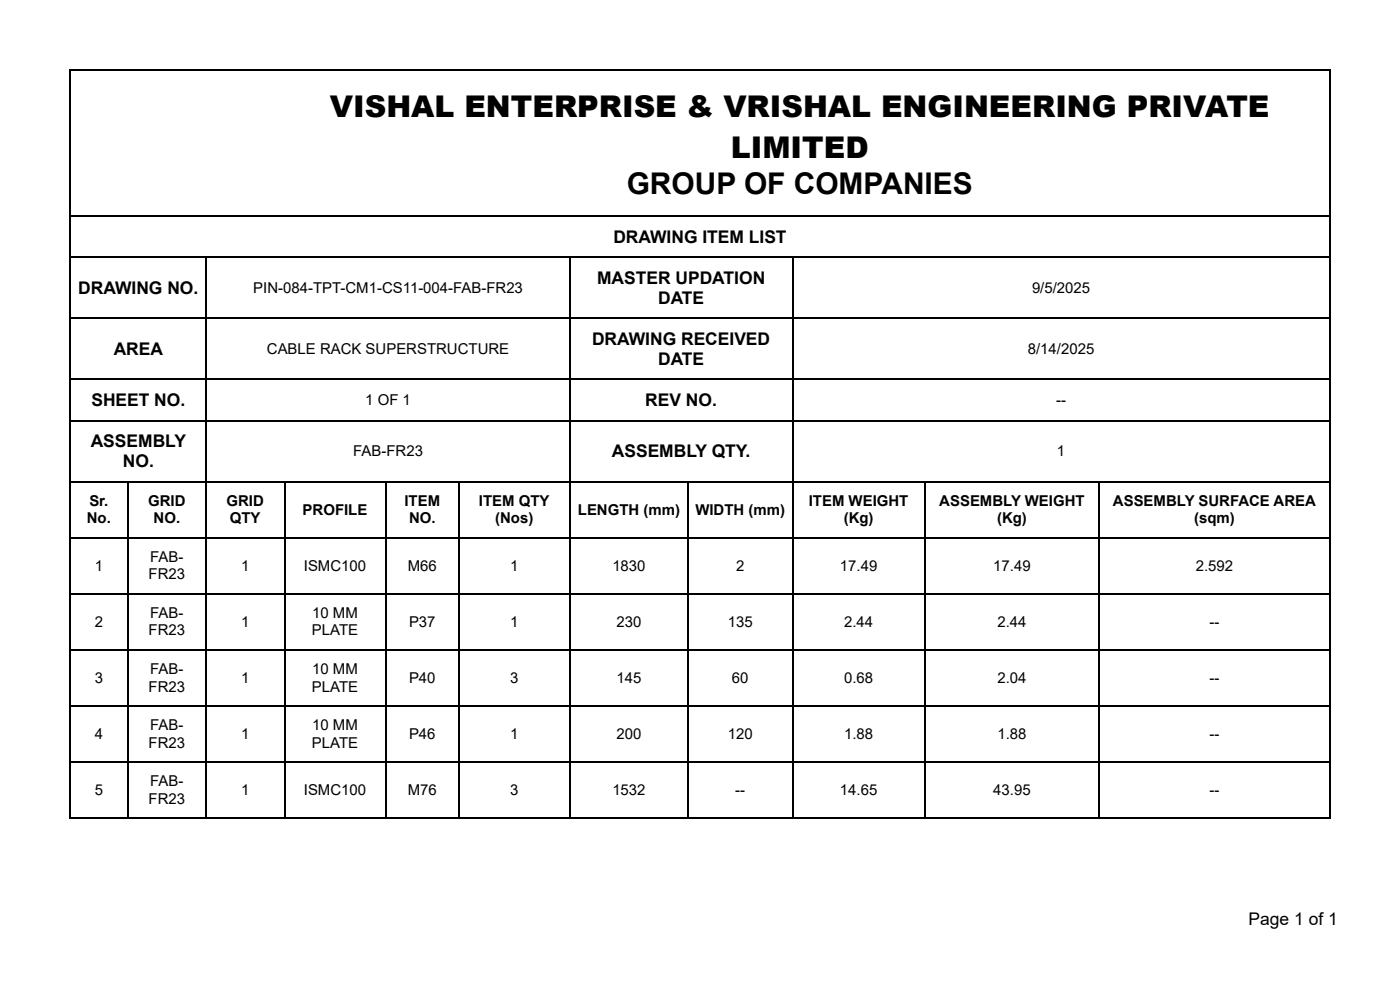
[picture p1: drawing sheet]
<svg xmlns="http://www.w3.org/2000/svg" width="297mm" height="210mm" viewBox="0 0 297 210" stroke-linecap="round" stroke-linejoin="round" font-family="sans-serif">
<defs><g id="words">
<g font-size="6.3">
<text x="70.1" y="24.9">VISHAL ENTERPRISE &amp; VRISHAL ENGINEERING PRIVATE</text>
<text x="155.2" y="33.6">LIMITED</text>
<text x="133.1" y="41.3">GROUP OF COMPANIES</text>
</g>
<g font-size="3.7">
<text x="130.3" y="51.6">DRAWING ITEM LIST</text>
<text x="16.6" y="62.4">DRAWING NO.</text>
<text x="126.8" y="60.3">MASTER UPDATION</text>
<text x="139.8" y="64.6">DATE</text>
<text x="24.1" y="75.4">AREA</text>
<text x="125.7" y="73.3">DRAWING RECEIVED</text>
<text x="139.8" y="77.5">DATE</text>
<text x="19.4" y="86.3">SHEET NO.</text>
<text x="137.1" y="86.3">REV NO.</text>
<text x="19.3" y="95">ASSEMBLY</text>
<text x="26.1" y="99.2">NO.</text>
<text x="130" y="97.1">ASSEMBLY QTY.</text>
<text x="265.2" y="196.3">Page 1 of 1</text>
</g>
<g font-size="3.2">
<text x="53.8" y="62.2">PIN-084-TPT-CM1-CS11-004-FAB-FR23</text>
<text x="219.2" y="62.2">9/5/2025</text>
<text x="56.7" y="75.1">CABLE RACK SUPERSTRUCTURE</text>
<text x="218.3" y="75.1">8/14/2025</text>
<text x="77.6" y="86">1 OF 1</text>
<text x="224.3" y="86">--</text>
<text x="75" y="96.8">FAB-FR23</text>
<text x="224.5" y="96.8">1</text>
<text x="19" y="107.4">Sr.</text>
<text x="31.5" y="107.4">GRID</text>
<text x="48.1" y="107.4">GRID</text>
<text x="85.9" y="107.4">ITEM</text>
<text x="101.7" y="107.4">ITEM QTY</text>
<text x="171.8" y="107.4">ITEM WEIGHT</text>
<text x="199.5" y="107.4">ASSEMBLY WEIGHT</text>
<text x="236.4" y="107.4">ASSEMBLY SURFACE AREA</text>
<text x="18.5" y="111.1">No.</text>
<text x="32.6" y="111.1">NO.</text>
<text x="48.8" y="111.1">QTY</text>
<text x="64.3" y="109.3">PROFILE</text>
<text x="86.9" y="111.1">NO.</text>
<text x="105.2" y="111.1">(Nos)</text>
<text x="122.7" y="109.3">LENGTH (mm)</text>
<text x="147.7" y="109.3">WIDTH (mm)</text>
<text x="179.2" y="111.1">(Kg)</text>
<text x="211.8" y="111.1">(Kg)</text>
<text x="253.6" y="111.1">(sqm)</text>
<text x="31.9" y="119.3">FAB-</text>
<text x="20.1" y="121.2">1</text>
<text x="31.6" y="123">FR23</text>
<text x="51.2" y="121.2">1</text>
<text x="64.5" y="121.2">ISMC100</text>
<text x="86.6" y="121.2">M66</text>
<text x="108.3" y="121.2">1</text>
<text x="130.1" y="121.2">1830</text>
<text x="156.3" y="121.2">2</text>
<text x="178.4" y="121.2">17.49</text>
<text x="211" y="121.2">17.49</text>
<text x="254" y="121.2">2.592</text>
<text x="31.9" y="131.2">FAB-</text>
<text x="66.3" y="131.2">10 MM</text>
<text x="20.1" y="133.1">2</text>
<text x="31.6" y="134.9">FR23</text>
<text x="51.2" y="133.1">1</text>
<text x="66.2" y="134.9">PLATE</text>
<text x="86.9" y="133.1">P37</text>
<text x="108.3" y="133.1">1</text>
<text x="130.9" y="133.1">230</text>
<text x="154.6" y="133.1">135</text>
<text x="179.3" y="133.1">2.44</text>
<text x="211.8" y="133.1">2.44</text>
<text x="256.9" y="133.1">--</text>
<text x="31.9" y="143.1">FAB-</text>
<text x="66.3" y="143.1">10 MM</text>
<text x="20.1" y="145">3</text>
<text x="31.6" y="146.8">FR23</text>
<text x="51.2" y="145">1</text>
<text x="66.2" y="146.8">PLATE</text>
<text x="86.9" y="145">P40</text>
<text x="108.3" y="145">3</text>
<text x="130.9" y="145">145</text>
<text x="155.5" y="145">60</text>
<text x="179.3" y="145">0.68</text>
<text x="211.8" y="145">2.04</text>
<text x="256.9" y="145">--</text>
<text x="31.9" y="155">FAB-</text>
<text x="66.3" y="155">10 MM</text>
<text x="20.1" y="156.9">4</text>
<text x="31.6" y="158.7">FR23</text>
<text x="51.2" y="156.9">1</text>
<text x="66.2" y="158.7">PLATE</text>
<text x="86.9" y="156.9">P46</text>
<text x="108.3" y="156.9">1</text>
<text x="130.9" y="156.9">200</text>
<text x="154.6" y="156.9">120</text>
<text x="179.3" y="156.9">1.88</text>
<text x="211.8" y="156.9">1.88</text>
<text x="256.9" y="156.9">--</text>
<text x="31.9" y="167">FAB-</text>
<text x="20.1" y="168.8">5</text>
<text x="31.6" y="170.7">FR23</text>
<text x="51.2" y="168.8">1</text>
<text x="64.5" y="168.8">ISMC100</text>
<text x="86.6" y="168.8">M76</text>
<text x="108.3" y="168.8">3</text>
<text x="130.1" y="168.8">1532</text>
<text x="156.2" y="168.8">--</text>
<text x="178.4" y="168.8">14.65</text>
<text x="211" y="168.8">43.95</text>
<text x="256.9" y="168.8">--</text>
</g>
</g></defs>
<g fill="none" stroke="#000" stroke-width=".26">
<path d="M14.8 14.9h267.8M14.9 14.8v159M282.4 14.8v159M14.8 45.9h267.8M14.8 54.6h267.8M43.8 54.8v119M121 54.8v119M168.4 54.8v119M14.8 67.6h267.8M14.8 80.6h267.8M14.8 89.3h267.8M14.8 102.3h267.8"/>
<path d="M14.8 114.2h267.8M27.1 102.4v71.4M60.5 102.4v71.4M81.9 102.4v71.4M97.5 102.4v71.4M146.2 102.4v71.4M196.5 102.4v71.4M233.5 102.4v71.4M14.8 126.1h267.8M14.8 138h267.8M14.8 149.9h267.8M14.8 161.8h267.8"/>
<path d="M14.8 173.7h267.8"/>
</g>
<use href="#words"/>
</svg>
